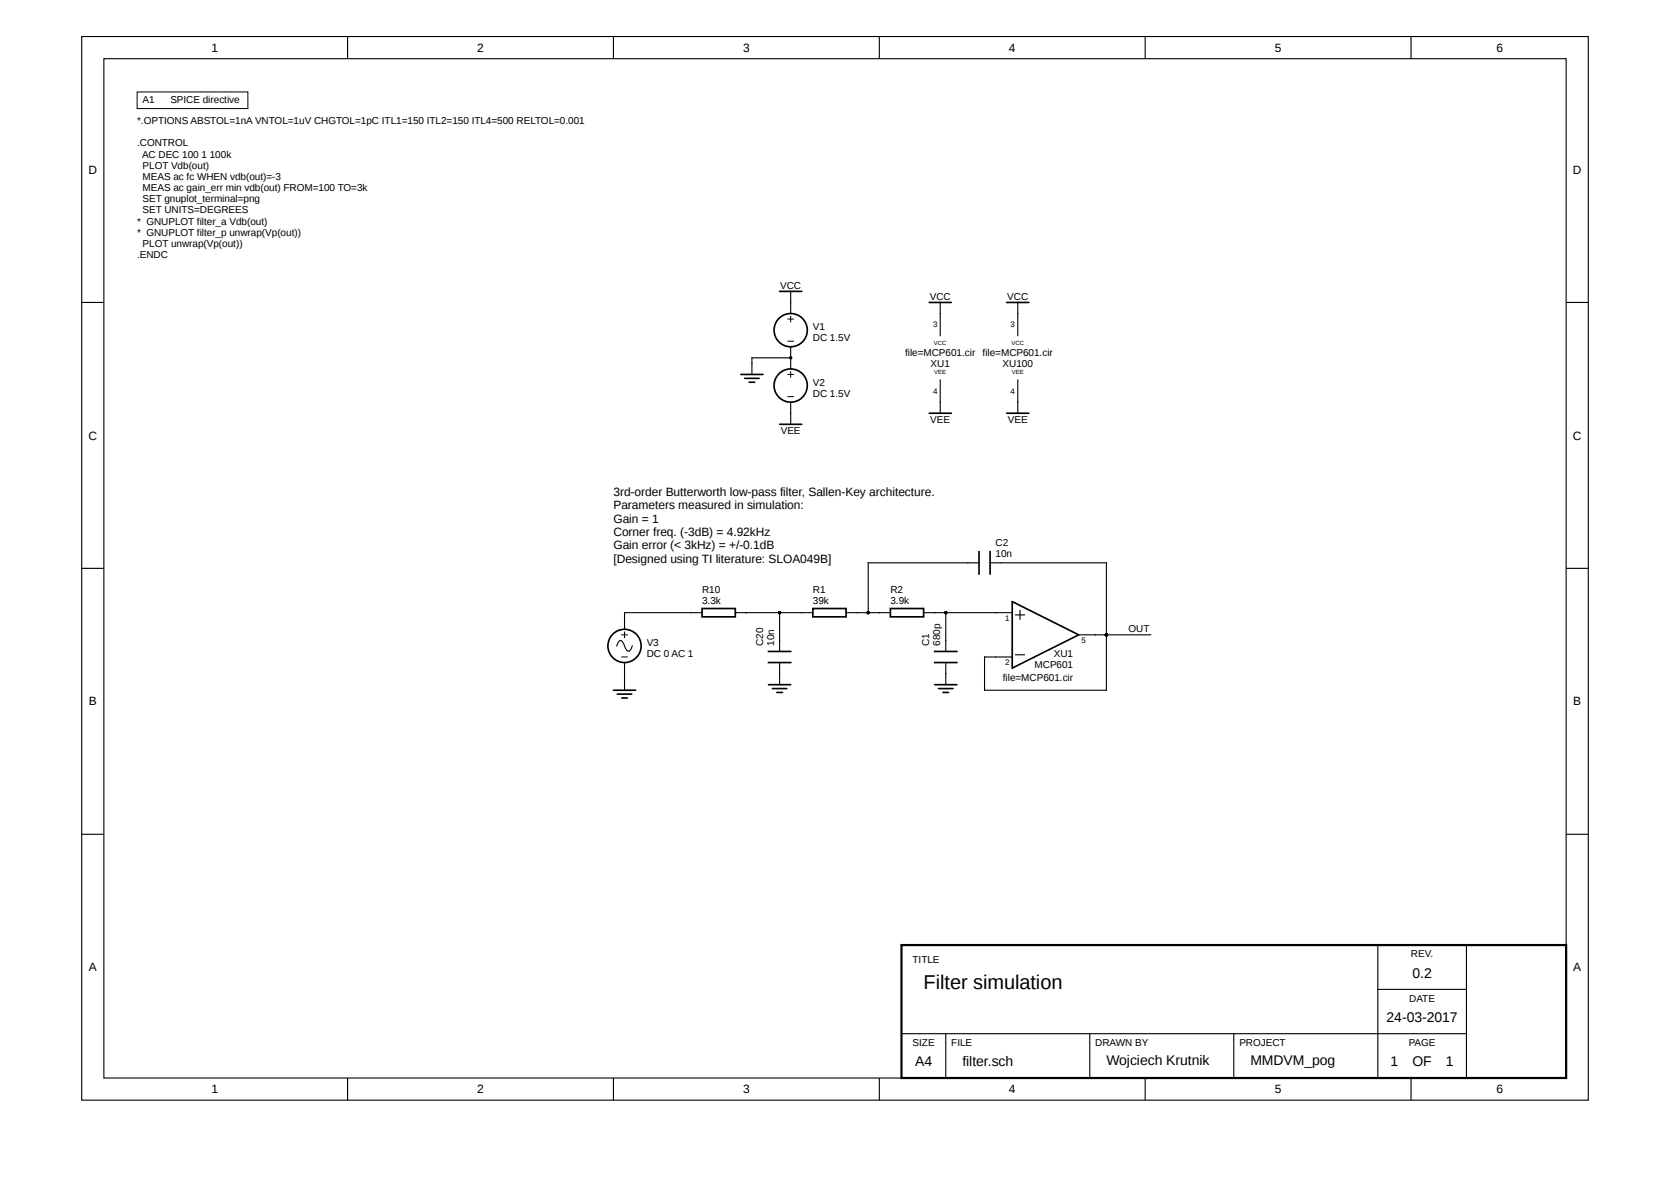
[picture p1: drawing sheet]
<svg xmlns="http://www.w3.org/2000/svg" width="297mm" height="210mm" viewBox="0 0 297 210" stroke-linecap="round" stroke-linejoin="round" font-family="sans-serif">
<defs><g id="words">
<text font-size="3.6" x="164.3" y="175.9">Filter simulation</text>
<g font-size="2.5">
<text x="251.2" y="173.8">0.2</text>
<text x="246.6" y="181.7">24-03-2017</text>
<text x="162.8" y="189.6">A4</text>
<text x="171.2" y="189.6">filter.sch</text>
<text x="196.8" y="189.4">Wojciech Krutnik</text>
<text x="222.4" y="189.3">MMDVM_pog</text>
<text x="247.3" y="189.6">1</text>
<text x="251.2" y="189.6">OF</text>
<text x="257.2" y="189.6">1</text>
</g>
<g font-size="2.1">
<text x="37.6" y="9.2">1</text>
<text x="84.9" y="9.2">2</text>
<text x="132.2" y="9.2">3</text>
<text x="179.4" y="9.2">4</text>
<text x="226.7" y="9.2">5</text>
<text x="266.1" y="9.2">6</text>
<text x="15.7" y="30.9">D</text>
<text x="279.7" y="30.9">D</text>
<text x="15.7" y="78.1">C</text>
<text x="279.7" y="78.1">C</text>
<text x="109.1" y="88.2">3rd-order Butterworth low-pass filter, Sallen-Key architecture.</text>
<text x="109.1" y="90.5">Parameters measured in simulation:</text>
<text x="109.1" y="92.9">Gain = 1</text>
<text x="109.1" y="95.3">Corner freq. (-3dB) = 4.92kHz</text>
<text x="109.1" y="97.7">Gain error (&lt; 3kHz) = +/-0.1dB</text>
<text x="109.1" y="100.1">[Designed using TI literature: SLOA049B]</text>
<text x="15.8" y="125.4">B</text>
<text x="279.8" y="125.4">B</text>
<text x="15.8" y="172.7">A</text>
<text x="279.8" y="172.7">A</text>
<text x="37.6" y="194.4">1</text>
<text x="84.9" y="194.4">2</text>
<text x="132.2" y="194.4">3</text>
<text x="179.4" y="194.4">4</text>
<text x="226.7" y="194.4">5</text>
<text x="266.1" y="194.4">6</text>
</g>
<g font-size="1.8">
<text x="24.4" y="22.1">*.OPTIONS ABSTOL=1nA VNTOL=1uV CHGTOL=1pC ITL1=150 ITL2=150 ITL4=500 RELTOL=0.001</text>
<text x="25.4" y="18.3">A1</text>
<text x="30.3" y="18.3">SPICE directive</text>
<text x="24.4" y="26">.CONTROL</text>
<text x="25.3" y="28">AC DEC 100 1 100k</text>
<text x="25.4" y="30">PLOT Vdb(out)</text>
<text x="25.4" y="32">MEAS ac fc WHEN vdb(out)=-3</text>
<text x="25.4" y="34">MEAS ac gain_err min vdb(out) FROM=100 TO=3k</text>
<text x="25.4" y="36">SET gnuplot_terminal=png</text>
<text x="24.4" y="39.9">* GNUPLOT filter_a Vdb(out)</text>
<text x="24.4" y="41.9">* GNUPLOT filter_p unwrap(Vp(out))</text>
<text x="25.4" y="37.9">SET UNITS=DEGREES</text>
<text x="24.4" y="45.9">.ENDC</text>
<text x="25.4" y="43.9">PLOT unwrap(Vp(out))</text>
<text x="138.8" y="51.3">VCC</text>
<text x="165.4" y="53.3">VCC</text>
<text x="179.1" y="53.3">VCC</text>
<text x="144.6" y="58.7">V1</text>
<text x="144.6" y="60.7">DC 1.5V</text>
<text x="161" y="63.3">file=MCP601.cir</text>
<text x="165.5" y="65.2">XU1</text>
<text x="174.8" y="63.3">file=MCP601.cir</text>
<text x="178.3" y="65.2">XU100</text>
<text x="144.6" y="68.6">V2</text>
<text x="144.6" y="70.5">DC 1.5V</text>
<text x="138.9" y="77.2">VEE</text>
<text x="165.5" y="75.2">VEE</text>
<text x="179.2" y="75.2">VEE</text>
<text x="177.1" y="97.1">C2</text>
<text x="177.1" y="99.1">10n</text>
<text x="124.9" y="105.5">R10</text>
<text x="124.9" y="107.5">3.3k</text>
<text x="144.6" y="105.5">R1</text>
<text x="144.6" y="107.5">39k</text>
<text x="158.4" y="105.5">R2</text>
<text x="158.4" y="107.5">3.9k</text>
<text x="200.7" y="112.4">OUT</text>
<text x="115" y="114.9">V3</text>
<text x="115" y="116.8">DC 0 AC 1</text>
<text x="135.7" y="114.9" transform="rotate(-90 135.7 114.9)">C20</text>
<text x="137.7" y="114.9" transform="rotate(-90 137.7 114.9)">10n</text>
<text x="165.2" y="114.9" transform="rotate(-90 165.2 114.9)">C1</text>
<text x="167.2" y="114.9" transform="rotate(-90 167.2 114.9)">680p</text>
<text x="184" y="118.8">MCP601</text>
<text x="187.4" y="116.8">XU1</text>
<text x="178.4" y="121.1">file=MCP601.cir</text>
<text x="162.3" y="171.2">TITLE</text>
<text x="250.9" y="170.2">REV.</text>
<text x="250.6" y="178.1">DATE</text>
<text x="162.3" y="186">SIZE</text>
<text x="169.2" y="186">FILE</text>
<text x="194.8" y="186">DRAWN BY</text>
<text x="220.4" y="186">PROJECT</text>
<text x="250.5" y="186">PAGE</text>
</g>
<g font-size="1.4">
<text x="165.9" y="58.2">3</text>
<text x="179.7" y="58.2">3</text>
<text x="165.9" y="70">4</text>
<text x="179.7" y="70">4</text>
<text x="178.7" y="110.4">1</text>
<text x="178.7" y="118.3">2</text>
<text x="192.3" y="114.3">5</text>
</g>
<g font-size="1.1">
<text x="166.1" y="61.4">VCC</text>
<text x="179.9" y="61.4">VCC</text>
<text x="166.2" y="66.6">VEE</text>
<text x="179.9" y="66.6">VEE</text>
</g>
</g></defs>
<g fill="none" stroke="#000" stroke-width=".2">
<path d="M14.5 6.5h268v189.1h-268zM18.5 10.4h260v181.3h-260zM61.8 6.5v3.9M109.1 6.5v3.9M156.4 6.5v3.9M203.7 6.5v3.9M250.9 6.5v3.9M14.5 53.8h4M140.6 51.8v3.9M167.2 53.8v5.9M181 53.8v5.9M278.5 53.8h4"/>
<path d="M140.6 63.6h-6.9v3M140.6 61.7v3.9M140.6 71.5v4M167.2 67.6v5.9M181 67.6v5.9M14.5 101.1h4M109.7 114.9v-.2a.94 .94 0 0 1 .8-.8l.2 .3 .7 1.3 .3 .3a1.01 1.01 0 0 0 .7-.9M111.1 117.8v4.9M124.9 108.9h-13.8v3M130.8 108.9h13.8M138.6 108.9v6.9M138.6 117.8v3.9"/>
<path d="M150.5 108.9h7.9M164.3 108.9h15.7M168.2 108.9v6.9M168.2 117.8v3.9M174.1 100.1h-19.7v8.8M176.1 100.1h20.7v22.6h-21.7v-5.9h4.9M180.6 116.4h1.6M180.6 109.3h1.6M181.4 108.5v1.6M191.8 112.9h12.8M278.5 101.1h4M14.5 148.3h4"/>
<path d="M278.5 148.3h4M245 175.9h15.8M245 168v23.7M260.8 168v23.7M61.8 191.7v3.9M109.1 191.7v3.9M156.4 191.7v3.9M160.3 183.8h100.5M168.2 183.8v7.9M193.8 183.8v7.9M203.7 191.7v3.9M219.4 183.8v7.9"/>
<path d="M250.9 191.7v3.9"/>
</g>
<path d="M160.3 168h118.2v23.7h-118.2z" fill="none" stroke="#000" stroke-width=".39"/>
<g fill="none" stroke="#000" stroke-width=".3">
<path d="M138.6 51.8h4M165.2 53.8h4M179 53.8h4M131.8 66.6h3.9M132.4 67.3h2.6M133.2 68h1M138.6 75.5h4M165.2 73.5h4M179 73.5h4M174.1 98.1v3.9M176.1 98.1v3.9M124.9 108.2h5.9v1.5h-5.9z"/>
<path d="M136.7 115.8h3.9M136.7 117.8h3.9M144.6 108.2h5.9v1.5h-5.9zM158.4 108.2h5.9v1.5h-5.9zM166.2 115.8h4M166.2 117.8h4M180 107l11.8 5.9-11.8 5.9zM109.1 122.7h3.9M109.8 123.4h2.5M110.6 124.1h1M136.7 121.7h3.9M137.4 122.4h2.5"/>
<path d="M138.2 123.1h.9M166.2 121.7h4M166.9 122.4h2.6M167.7 123.1h1"/>
<circle cx="140.6" cy="58.7" r="2.96"/>
<circle cx="140.6" cy="68.6" r="2.96"/>
<circle cx="111.1" cy="114.9" r="2.96"/>
</g>
<path d="M24.4 16.3h19.7v3h-19.7zM140.1 56.7h1M140.6 56.2v1M140.1 60.7h1M140.1 70.5h1M140.1 66.6h1M140.6 66.1v1M110.6 116.8h1M110.6 112.9h1M111.1 112.4v1" fill="none" stroke="#000" stroke-width=".18"/>
<path d="M140.4 63.4h.4l.1 .2-.1 .3h-.4l-.1-.3zM138.4 108.7h.5v.2v.3h-.5v-.3zM154.2 108.7h.4l.1 .2-.1 .3h-.4l-.1-.3zM168 108.7h.4l.1 .2-.1 .3h-.4l-.1-.3zM196.6 112.7h.4l.1 .2-.1 .2h-.4l-.1-.2z" fill="#000"/>
<use href="#words"/>
</svg>
